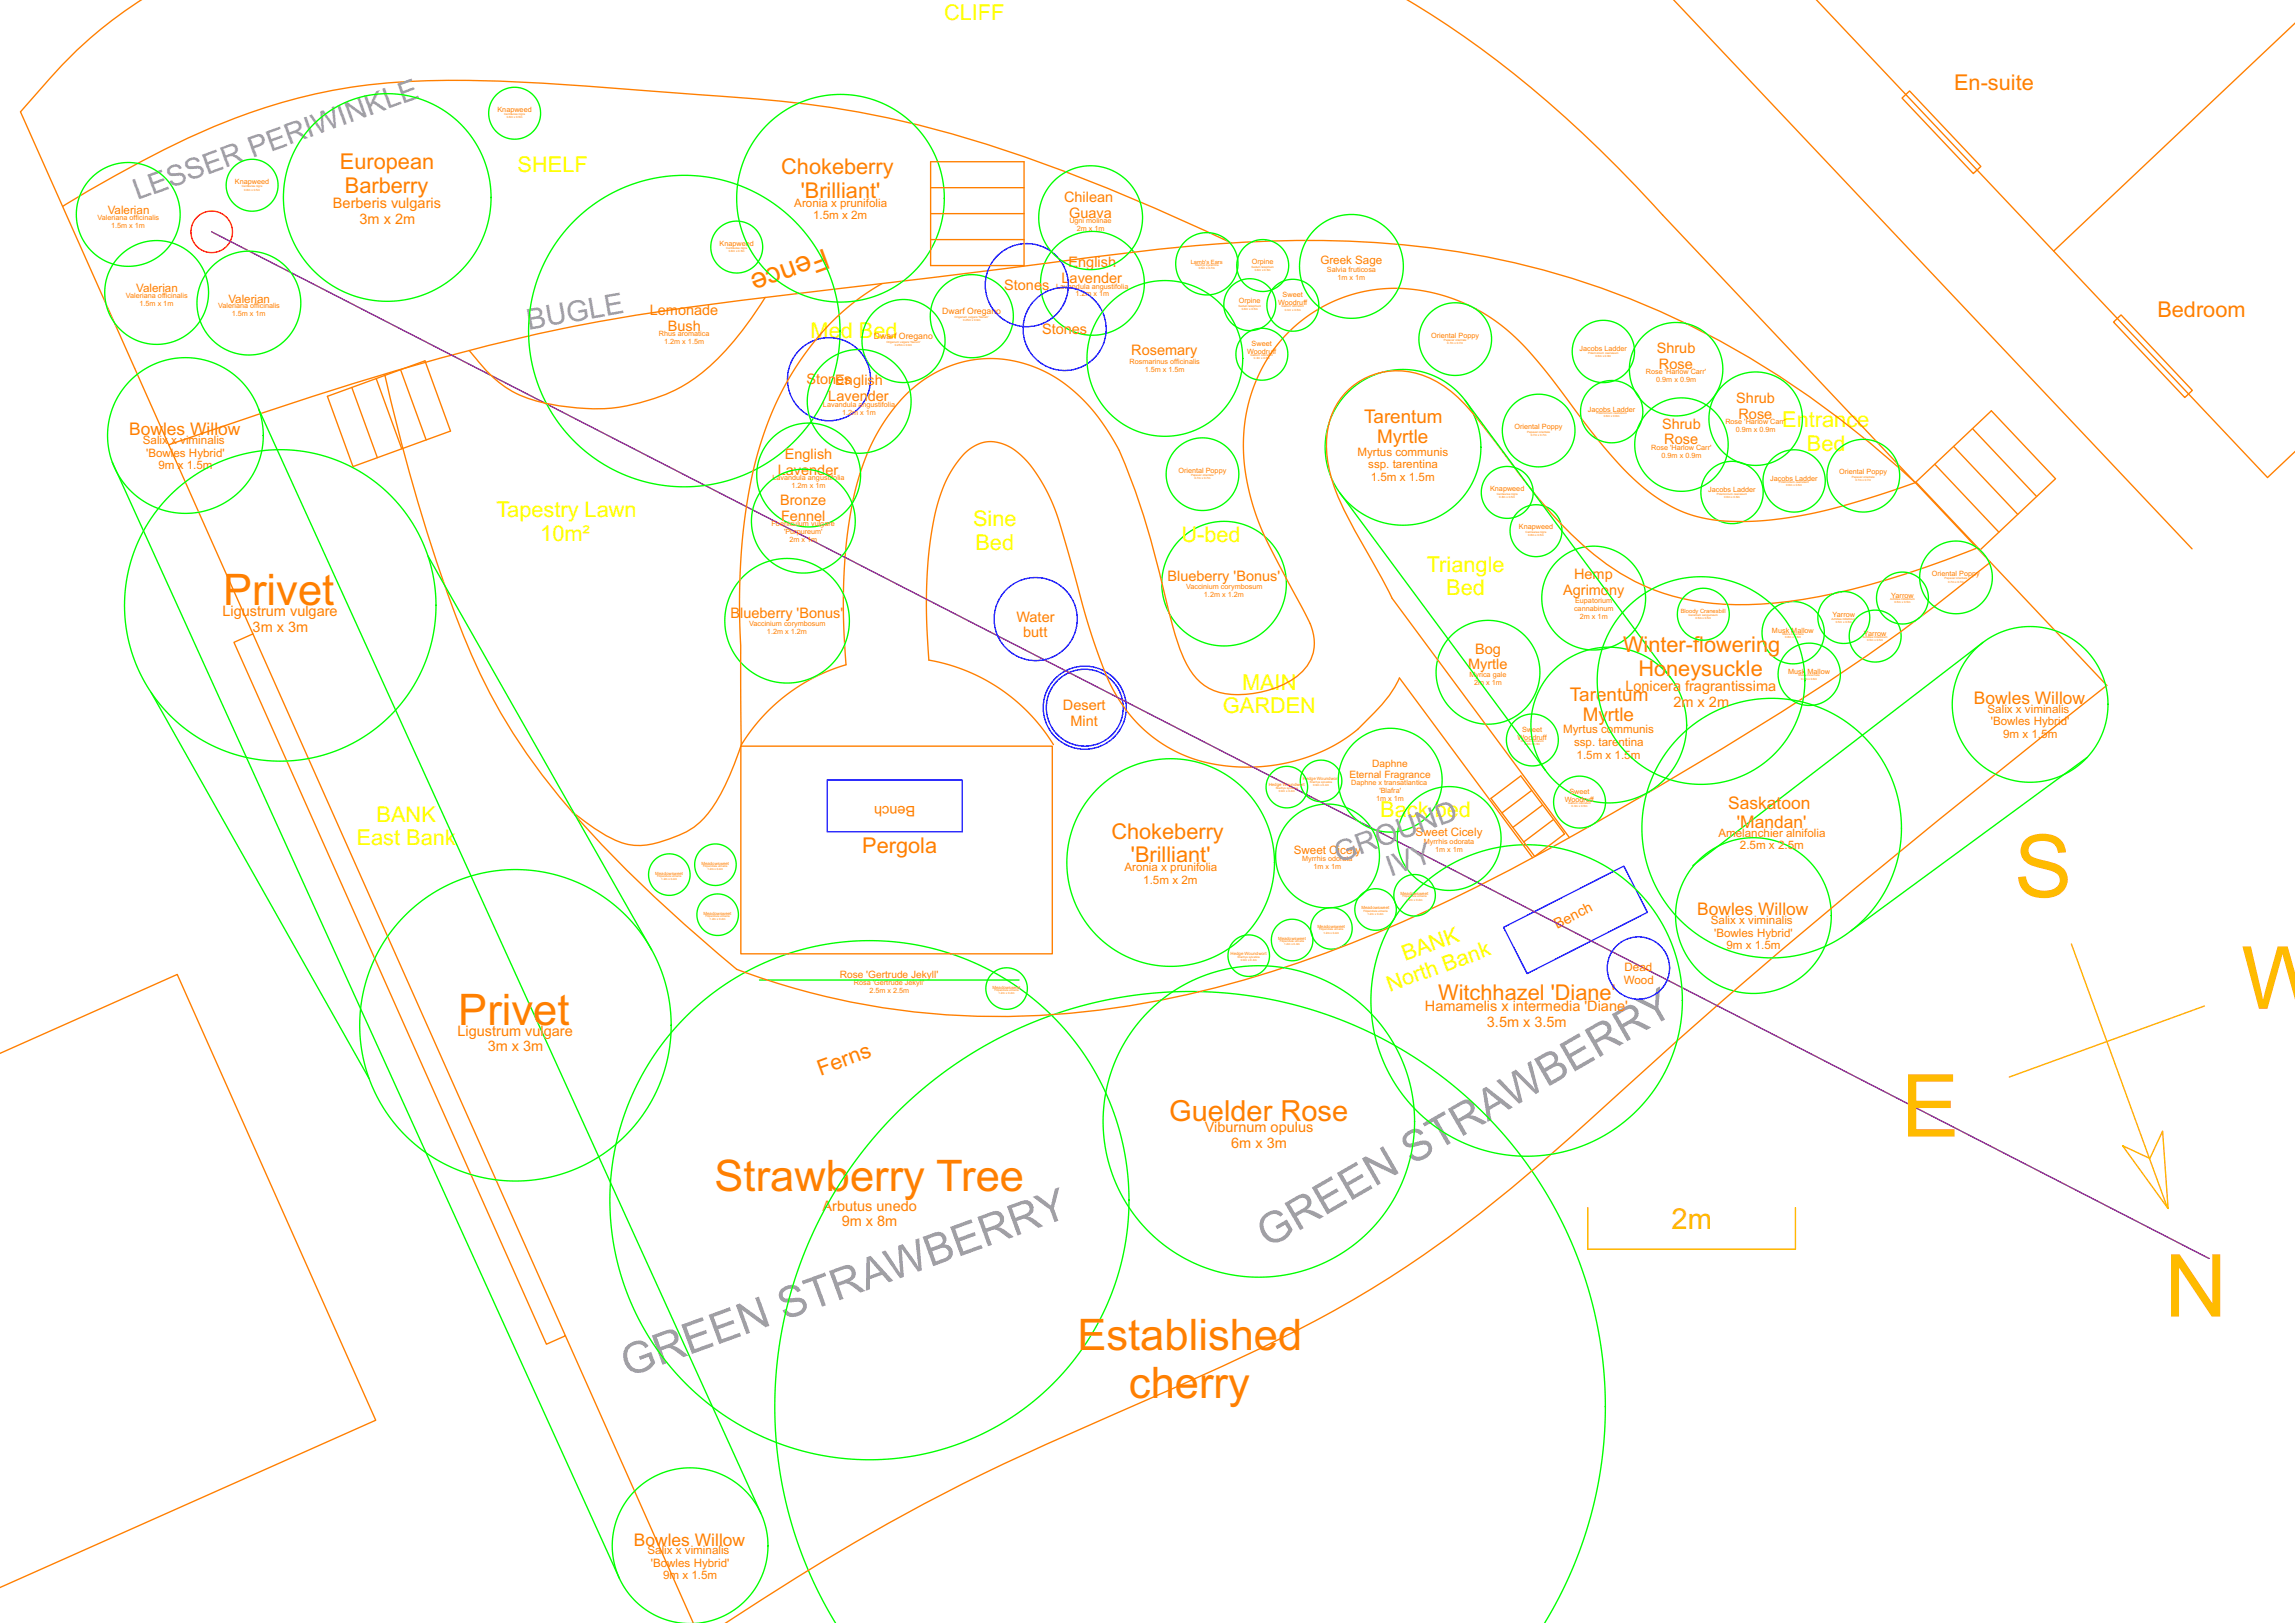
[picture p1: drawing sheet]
<svg xmlns="http://www.w3.org/2000/svg" width="420mm" height="297mm" viewBox="0 0 420 297" stroke-linecap="round" stroke-linejoin="round" font-family="sans-serif">
<defs><g id="words">
<g font-size="15.9" fill="#fb0">
<text x="368.8" y="164.2">S</text>
<text x="410.3" y="184.6">W</text>
<text x="348.1" y="208">E</text>
<text x="396.3" y="241">N</text>
</g>
<g font-size="8" fill="#ff7f00">
<text x="40.9" y="110.7">Privet</text>
<text x="83.9" y="187.6">Privet</text>
<text x="130.8" y="218">Strawberry Tree</text>
<text x="197.3" y="247.2">Established</text>
<text x="206.7" y="255.8">cherry</text>
</g>
<g font-size="8" fill="#a0a0a4">
<text x="232.1" y="228.6" transform="rotate(-30 232.1 228.6)">GREEN STRAWBERRY</text>
<text x="114.9" y="252.1" transform="rotate(-20 114.9 252.1)">GREEN STRAWBERRY</text>
</g>
<g font-size="5.3" fill="#a0a0a4">
<text x="25.2" y="36.6" transform="rotate(-20 25.2 36.6)">LESSER PERIWINKLE</text>
<text x="96.7" y="60.3" transform="rotate(-10 96.7 60.3)">BUGLE</text>
<text x="245" y="157.9" transform="rotate(-20 245 157.9)">GROUND</text>
<text x="254.5" y="160.6" transform="rotate(-20 254.5 160.6)">IVY</text>
</g>
<g font-size="5.3" fill="#ff7f00">
<text x="151" y="45.4" transform="rotate(160 151 45.4)">Fence</text>
<text x="214" y="205.2">Guelder Rose</text>
</g>
<text font-size="5.3" fill="#fb0" x="306" y="224.8">2m</text>
<g font-size="4" fill="#ff0">
<text x="172.8" y="3.6">CLIFF</text>
<text x="94.8" y="31.5">SHELF</text>
<text x="148.4" y="61.9">Med Bed</text>
<text x="326.3" y="78.2">Entrance</text>
<text x="330.8" y="82.5">Bed</text>
<text x="90.9" y="94.6">Tapestry Lawn</text>
<text x="98.9" y="99">10m²</text>
<text x="178.1" y="96.3">Sine</text>
<text x="178.6" y="100.6">Bed</text>
<text x="216.3" y="99.2">U-bed</text>
<text x="261.2" y="104.6">Triangle</text>
<text x="264.8" y="108.9">Bed</text>
<text x="223.9" y="130.6">GARDEN</text>
<text x="227.4" y="126.2">MAIN</text>
<text x="252.7" y="149.4">Back bed</text>
<text x="65.3" y="154.7">East Bank</text>
<text x="69" y="150.4">BANK</text>
<text x="257.2" y="175.9" transform="rotate(-20 257.2 175.9)">BANK</text>
<text x="254.4" y="181.5" transform="rotate(-20 254.4 181.5)">North Bank</text>
</g>
<g font-size="4" fill="#ff7f00">
<text x="357.7" y="16.5">En-suite</text>
<text x="62.2" y="31">European</text>
<text x="63.1" y="35.3">Barberry</text>
<text x="143" y="31.9">Chokeberry</text>
<text x="146.6" y="36.2">'Brilliant'</text>
<text x="395" y="58.1">Bedroom</text>
<text x="297.1" y="119.4">Winter-flowering</text>
<text x="299.9" y="123.7">Honeysuckle</text>
<text x="203.5" y="153.5">Chokeberry</text>
<text x="157.8" y="156.2">Pergola</text>
<text x="207" y="157.8">'Brilliant'</text>
<text x="263.3" y="183.1">Witchhazel 'Diane'</text>
<text x="150.2" y="196.8" transform="rotate(-20 150.2 196.8)">Ferns</text>
</g>
<g font-size="3.5" fill="#ff7f00">
<text x="249.7" y="77.4">Tarentum</text>
<text x="252.1" y="81.1">Myrtle</text>
<text x="287.4" y="128.2">Tarentum</text>
<text x="289.8" y="132">Myrtle</text>
</g>
<g font-size="3.2" fill="#ff7f00">
<text x="23.7" y="79.7">Bowles Willow</text>
<text x="361.4" y="128.9">Bowles Willow</text>
<text x="316.4" y="148.1">Saskatoon</text>
<text x="318" y="151.5">'Mandan'</text>
<text x="310.7" y="167.5">Bowles Willow</text>
<text x="116.1" y="282.9">Bowles Willow</text>
</g>
<g font-size="2.7" fill="#ff7f00">
<text x="61" y="38.1">Berberis vulgaris</text>
<text x="65.8" y="40.9">3m x 2m</text>
<text x="194.8" y="36.9">Chilean</text>
<text x="195.7" y="39.8">Guava</text>
<text x="183.8" y="53.1">Stones</text>
<text x="194.3" y="51.8">Lavender</text>
<text x="195.6" y="48.9">English</text>
<text x="119" y="57.7">Lemonade</text>
<text x="122.2" y="60.6">Bush</text>
<text x="190.8" y="61.1">Stones</text>
<text x="207.1" y="65">Rosemary</text>
<text x="303.3" y="64.7">Shrub</text>
<text x="147.6" y="70.3">StonEnglish</text>
<text x="153.1" y="70.3">es</text>
<text x="303.7" y="67.5">Rose</text>
<text x="151.6" y="73.4">Lavender</text>
<text x="317.9" y="73.7">Shrub</text>
<text x="318.3" y="76.6">Rose</text>
<text x="304.3" y="78.5">Shrub</text>
<text x="304.7" y="81.3">Rose</text>
<text x="142.4" y="86.9">Lavender</text>
<text x="143.7" y="84">English</text>
<text x="142.8" y="92.5">Bronze</text>
<text x="143" y="95.3">Fennel</text>
<text x="213.7" y="106.3">Blueberry 'Bonus'</text>
<text x="288.2" y="106">Hemp</text>
<text x="40.7" y="112.7">Ligustrum vulgare</text>
<text x="133.7" y="113.1">Blueberry 'Bonus'</text>
<text x="186.1" y="113.8">Water</text>
<text x="286.2" y="108.9">Agrimony</text>
<text x="46.2" y="115.6">3m x 3m</text>
<text x="187.3" y="116.6">butt</text>
<text x="270" y="119.6">Bog</text>
<text x="268.8" y="122.5">Myrtle</text>
<text x="194.6" y="130">Desert</text>
<text x="297.6" y="126.5">Lonicera fragrantissima</text>
<text x="306.4" y="129.4">2m x 2m</text>
<text x="196" y="132.9">Mint</text>
<text x="167.6" y="147.5" transform="rotate(-180 167.6 147.5)">Bench</text>
<text x="285.1" y="170" transform="rotate(-27 285.1 170)">Bench</text>
<text x="260.9" y="185">Hamamelis x intermedia 'Diane'</text>
<text x="83.8" y="189.6">Ligustrum vulgare</text>
<text x="272.2" y="187.9">3.5m x 3.5m</text>
<text x="89.3" y="192.4">3m x 3m</text>
<text x="220.6" y="207.2">Viburnum opulus</text>
<text x="225.4" y="210">6m x 3m</text>
<text x="150.6" y="221.6">Arbutus unedo</text>
<text x="154.1" y="224.4">9m x 8m</text>
</g>
<g font-size="2.1" fill="#ff7f00">
<text x="19.7" y="39.2">Valerian</text>
<text x="145.4" y="37.8">Aronia x prunifolia</text>
<text x="148.9" y="40.1">1.5m x 2m</text>
<text x="24.9" y="53.5">Valerian</text>
<text x="241.7" y="48.3">Greek Sage</text>
<text x="41.8" y="55.4">Valerian</text>
<text x="26.2" y="81.3">Salix x viminalis</text>
<text x="26.8" y="83.6">'Bowles Hybrid'</text>
<text x="248.5" y="83.4">Myrtus communis</text>
<text x="29" y="85.9">9m x 1.5m</text>
<text x="250.5" y="85.7">ssp. tarentina</text>
<text x="251" y="88">1.5m x 1.5m</text>
<text x="363.9" y="130.5">Salix x viminalis</text>
<text x="286.2" y="134.2">Myrtus communis</text>
<text x="288.2" y="136.5">ssp. tarentina</text>
<text x="364.5" y="132.8">'Bowles Hybrid'</text>
<text x="366.7" y="135.1">9m x 1.5m</text>
<text x="288.6" y="138.8">1.5m x 1.5m</text>
<text x="259.1" y="153">Sweet Cicely</text>
<text x="314.6" y="153.1">Amelanchier alnifolia</text>
<text x="318.5" y="155.4">2.5m x 2.5m</text>
<text x="205.9" y="159.4">Aronia x prunifolia</text>
<text x="209.3" y="161.7">1.5m x 2m</text>
<text x="236.9" y="156.2">Sweet Cicely</text>
<text x="313.2" y="169.1">Salix x viminalis</text>
<text x="313.8" y="171.4">'Bowles Hybrid'</text>
<text x="316.1" y="173.7">9m x 1.5m</text>
<text x="297.4" y="177.7">Dead</text>
<text x="297.3" y="180">Wood</text>
<text x="118.6" y="284.4">Salix x viminalis</text>
<text x="119.2" y="286.7">'Bowles Hybrid'</text>
<text x="121.4" y="289">9m x 1.5m</text>
</g>
<g font-size="1.9" fill="#ff7f00">
<text x="247" y="142.4">Eternal Fragrance</text>
<text x="251.2" y="140.4">Daphne</text>
<text x="153.7" y="179">Rose 'Gertrude Jekyll'</text>
</g>
<g font-size="1.6" fill="#ff7f00">
<text x="172.5" y="57.5">Dwarf Oregano</text>
<text x="160" y="62.1">Dwarf Oregano</text>
</g>
<g font-size="1.3" fill="#ff7f00">
<text x="91.1" y="20.5">Knapweed</text>
<text x="43" y="33.6">Knapweed</text>
<text x="17.8" y="40.2">Valeriana officinalis</text>
<text x="20.3" y="41.6">1.5m x 1m</text>
<text x="195.8" y="40.8">Ugni molinae</text>
<text x="131.7" y="45">Knapweed</text>
<text x="197.1" y="42.2">2m x 1m</text>
<text x="193.4" y="52.8">Lavandula angustifolia</text>
<text x="229.2" y="48.3">Orpine</text>
<text x="242.9" y="49.7">Salvia fruticosa</text>
<text x="244.8" y="51.2">1m x 1m</text>
<text x="23" y="54.5">Valeriana officinalis</text>
<text x="25.5" y="55.9">1.5m x 1m</text>
<text x="39.9" y="56.4">Valeriana officinalis</text>
<text x="42.4" y="57.9">1.5m x 1m</text>
<text x="196.9" y="54.3">1.2m x 1m</text>
<text x="226.8" y="55.5">Orpine</text>
<text x="234" y="55.9">Woodruff</text>
<text x="234.8" y="54.4">Sweet</text>
<text x="120.6" y="61.5">Rhus aromatica</text>
<text x="121.6" y="63">1.2m x 1.5m</text>
<text x="228.3" y="64.8">Woodruff</text>
<text x="229.1" y="63.4">Sweet</text>
<text x="262" y="61.8">Oriental Poppy</text>
<text x="289.2" y="64.3">Jacobs Ladder</text>
<text x="206.8" y="66.6">Rosmarinus officinalis</text>
<text x="209.6" y="68">1.5m x 1.5m</text>
<text x="301.3" y="68.5">Rose 'Harlow Carr'</text>
<text x="303.2" y="70">0.9m x 0.9m</text>
<text x="150.7" y="74.4">Lavandula angustifolia</text>
<text x="154.2" y="75.9">1.2m x 1m</text>
<text x="290.7" y="75.3">Jacobs Ladder</text>
<text x="315.9" y="77.6">Rose 'Harlow Carr'</text>
<text x="277.3" y="78.5">Oriental Poppy</text>
<text x="302.3" y="82.3">Rose 'Harlow Carr'</text>
<text x="304.2" y="83.8">0.9m x 0.9m</text>
<text x="317.8" y="79">0.9m x 0.9m</text>
<text x="141.4" y="87.9">Lavandula angustifolia</text>
<text x="144.9" y="89.3">1.2m x 1m</text>
<text x="215.7" y="86.5">Oriental Poppy</text>
<text x="272.8" y="89.9">Knapweed</text>
<text x="324.1" y="88">Jacobs Ladder</text>
<text x="336.7" y="86.8">Oriental Poppy</text>
<text x="312.7" y="90.1">Jacobs Ladder</text>
<text x="141.3" y="96.3">Foeniculum vulgare</text>
<text x="143.5" y="97.8">'Purpureum'</text>
<text x="144.5" y="99.2">2m x 1m</text>
<text x="278.1" y="96.9">Knapweed</text>
<text x="217.1" y="107.8">Vaccinium corymbosum</text>
<text x="353.7" y="105.4">Oriental Poppy</text>
<text x="220.4" y="109.2">1.2m x 1.2m</text>
<text x="288.2" y="111.9">cannabinum</text>
<text x="288.4" y="110.4">Eupatorium</text>
<text x="289.2" y="113.3">2m x 1m</text>
<text x="335.5" y="113">Yarrow</text>
<text x="346.2" y="109.4">Yarrow</text>
<text x="137.1" y="114.6">Vaccinium corymbosum</text>
<text x="140.4" y="116">1.2m x 1.2m</text>
<text x="324.4" y="115.8">Musk Mallow</text>
<text x="341.2" y="116.4">Yarrow</text>
<text x="269" y="124">Myrica gale</text>
<text x="269.9" y="125.4">2m x 1m</text>
<text x="327.3" y="123.4">Musk Mallow</text>
<text x="277.8" y="135.4">Woodruff</text>
<text x="278.7" y="134">Sweet</text>
<text x="247.4" y="143.8">Daphne x transatlantica</text>
<text x="251.9" y="146.6">1m x 1m</text>
<text x="252.5" y="145.2">'Blafra'</text>
<text x="286.5" y="146.8">Woodruff</text>
<text x="287.3" y="145.3">Sweet</text>
<text x="260.7" y="154.4">Myrrhis odorata</text>
<text x="262.7" y="155.9">1m x 1m</text>
<text x="238.4" y="157.6">Myrrhis odorata</text>
<text x="240.5" y="159.1">1m x 1m</text>
<text x="156.3" y="180.3">Rosa 'Gertrude Jekyll'</text>
<text x="159.2" y="181.8">2.5m x 2.5m</text>
</g>
<g font-size="1.1" fill="#ff7f00">
<text x="218" y="48.3">Lamb's Ears</text>
<text x="307.7" y="112.2">Bloody Cranesbill</text>
</g>
<g font-size=".8" fill="#ff7f00">
<text x="232.3" y="143.9">Hedge Woundwort</text>
<text x="238.5" y="142.8">Hedge Woundwort</text>
<text x="120" y="160.1">Meadowsweet</text>
<text x="128.4" y="158.2">Meadowsweet</text>
<text x="128.8" y="167.4">Meadowsweet</text>
<text x="249.3" y="166.4">Meadowsweet</text>
<text x="256.4" y="163.8">Meadowsweet</text>
<text x="234" y="172">Meadowsweet</text>
<text x="241.2" y="169.9">Meadowsweet</text>
<text x="225.3" y="174.7">Hedge Woundwort</text>
<text x="181.7" y="180.9">Meadowsweet</text>
</g>
<g font-size=".5" fill="#ff7f00">
<text x="92.3" y="21.1">Centaurea nigra</text>
<text x="92.8" y="21.7">0.8m x 0.5m</text>
<text x="44.2" y="34.3">Centaurea nigra</text>
<text x="44.7" y="34.9">0.8m x 0.5m</text>
<text x="133" y="45.6">Centaurea nigra</text>
<text x="133.4" y="46.2">0.8m x 0.5m</text>
<text x="218.8" y="48.7">Stachys byzantina</text>
<text x="219.5" y="49.2">0.5m x 0.7m</text>
<text x="229.1" y="49">Sedum telephium</text>
<text x="229.7" y="49.6">0.8m x 0.5m</text>
<text x="174.8" y="58.3">Origanum vulgare 'Nanum'</text>
<text x="176.3" y="58.8">0.25m x 0.9m</text>
<text x="226.7" y="56.1">Sedum telephium</text>
<text x="227.3" y="56.7">0.8m x 0.5m</text>
<text x="234.6" y="56.3">Gallium odoratum</text>
<text x="235.2" y="56.8">0.3m x 0.5m</text>
<text x="162.3" y="62.8">Origanum vulgare 'Nanum'</text>
<text x="163.8" y="63.4">0.25m x 0.9m</text>
<text x="228.9" y="65.2">Gallium odoratum</text>
<text x="229.6" y="65.8">0.3m x 0.5m</text>
<text x="264.3" y="62.4">Papaver orientale</text>
<text x="265" y="63">0.7m x 0.7m</text>
<text x="290.7" y="64.7">Polemonium caeruleum</text>
<text x="292.1" y="65.3">0.6m x 0.6m</text>
<text x="292.3" y="75.7">Polemonium caeruleum</text>
<text x="293.6" y="76.3">0.6m x 0.6m</text>
<text x="279.6" y="79.2">Papaver orientale</text>
<text x="280.2" y="79.8">0.7m x 0.7m</text>
<text x="218.1" y="87.2">Papaver orientale</text>
<text x="218.7" y="87.7">0.7m x 0.7m</text>
<text x="325.7" y="88.4">Polemonium caeruleum</text>
<text x="327" y="89">0.6m x 0.6m</text>
<text x="339" y="87.4">Papaver orientale</text>
<text x="339.7" y="88">0.7m x 0.7m</text>
<text x="274" y="90.5">Centaurea nigra</text>
<text x="274.5" y="91.1">0.8m x 0.5m</text>
<text x="314.3" y="90.5">Polemonium caeruleum</text>
<text x="315.6" y="91.1">0.6m x 0.6m</text>
<text x="279.3" y="97.5">Centaurea nigra</text>
<text x="279.8" y="98.1">0.8m x 0.5m</text>
<text x="356" y="106.1">Papaver orientale</text>
<text x="356.6" y="106.6">0.7m x 0.7m</text>
<text x="309.2" y="112.8">Geranium sanguineum</text>
<text x="310.4" y="113.4">0.5m x 0.5m</text>
<text x="335.3" y="113.4">Achillea millefolium</text>
<text x="336.1" y="114">0.5m x 0.5m</text>
<text x="346.1" y="109.8">Achillea millefolium</text>
<text x="346.8" y="110.4">0.5m x 0.5m</text>
<text x="326.3" y="116.2">Malva moschata</text>
<text x="326.8" y="116.8">0.8m x 0.6m</text>
<text x="341.1" y="116.8">Achillea millefolium</text>
<text x="341.8" y="117.4">0.5m x 0.5m</text>
<text x="329.3" y="123.8">Malva moschata</text>
<text x="329.8" y="124.4">0.8m x 0.6m</text>
<text x="278.4" y="135.8">Gallium odoratum</text>
<text x="279.1" y="136.4">0.3m x 0.5m</text>
<text x="239.8" y="143.3">Stachys sylvatica</text>
<text x="240.4" y="143.9">0.9m x 0.4m</text>
<text x="233.6" y="144.4">Stachys sylvatica</text>
<text x="234.1" y="145">0.9m x 0.4m</text>
<text x="287.1" y="147.2">Gallium odoratum</text>
<text x="287.7" y="147.8">0.3m x 0.5m</text>
<text x="120.3" y="160.5">Filipendula ulmaria</text>
<text x="121.1" y="161">1.2m x 0.4m</text>
<text x="128.7" y="158.6">Filipendula ulmaria</text>
<text x="129.5" y="159.2">1.2m x 0.4m</text>
<text x="129.1" y="167.8">Filipendula ulmaria</text>
<text x="249.6" y="166.8">Filipendula ulmaria</text>
<text x="250.4" y="167.4">1.2m x 0.4m</text>
<text x="256.7" y="164.2">Filipendula ulmaria</text>
<text x="257.5" y="164.8">1.2m x 0.4m</text>
<text x="129.9" y="168.4">1.2m x 0.4m</text>
<text x="234.3" y="172.4">Filipendula ulmaria</text>
<text x="235.1" y="173">1.2m x 0.4m</text>
<text x="241.5" y="170.3">Filipendula ulmaria</text>
<text x="242.3" y="170.9">1.2m x 0.4m</text>
<text x="226.6" y="175.3">Stachys sylvatica</text>
<text x="227.2" y="175.9">0.9m x 0.4m</text>
<text x="182" y="181.3">Filipendula ulmaria</text>
<text x="182.8" y="181.9">1.2m x 0.4m</text>
</g>
</g></defs>
<g fill="none" stroke="#0f0" stroke-width=".25">
<path d="M89.9 36.1h.1M172.9 36.3h.1M47.3 74.8l92 202.1M48.2 79.7h.1M153.8 60.6h.1M227.5 65.6h.1M268.2 73.3l37.6 50.7M20.6 84.6l92.8 204.3M245.3 90.2l37.6 50.8M271.1 81.9h.1M78.3 101.7l41 72.1M79.8 110.8h.1"/>
<path d="M363 117.6l-53.1 40.8M27.7 126.7l39.9 70.7M308.8 132.7h.1M330.4 124.6h.1M382.1 138.6l-43.2 31.7M385.9 128.9h.1M233.3 157.9h.1M348.1 151.6h.1M139 179.4h47.6M335.3 167.6h.1M122.9 187.6h.1M308 183.1h.1"/>
<path d="M206.7 219.7h.1M259 205.2h.1M293.9 257.5l-.1-4.3-.4-4.5-.7-4.4-.8-4.2-1.1-4.1-1.4-4.3-1.6-4.2-1.8-3.8-2-3.8-2.4-3.8-2.4-3.5-2.7-3.6-3-3.4-3-3-3.4-3-3.3-2.7-3.6-2.6-3.9-2.4-3.7-2-4-2-4.2-1.7-4-1.3-4.1-1.2-4.4-.9-4.5-.7-4.2-.5-4.5-.1h-4.3l-4.2 .4-4.5 .5-4.2 .8-4.3 1.1-4.3 1.4-4 1.5-3.9 1.7-4 2.1-3.9 2.3-3.5 2.4-3.6 2.7-3.2 2.8-3.2 3.1-2.9 3.1-2.7 3.3-2.7 3.6-2.5 3.8-2.1 3.7-1.8 3.8-1.8 4.1-1.5 4-1.2 4.4-1 4.1-.8 4.4-.5 4.2-.2 4.5v4.6l.2 4.2 .5 4.2 .8 4.5 1 4.3 1.2 4.1 1.5 4 1.8 4.2 2 4 2.1 3.7M293.9 257.5l-.2 5-.5 5.3-.9 5.2-1.3 5.2-1.6 5-1.9 4.7-2.2 4.8-2.5 4.4M293.9 257.5h.1M140.6 282.9l-.2-2.1-.4-2-.7-1.9-1-1.8-1.3-1.6-1.4-1.5-1.7-1.2-1.8-.9-2-.7-2-.4-2.1-.2-2 .2-2 .5-1.9 .8-1.8 1-1.6 1.3-1.4 1.4-1.2 1.8-.9 1.8-.7 1.9-.3 2.1-.1 2 .2 2.1 .5 1.9 .8 2 1.1 1.7 1.3 1.6 1.5 1.4 1.8 1.2 1.8 .8 1.9 .7 2.1 .3M140.6 282.9l-.2 2.6-.8 2.5-1.1 2.4-1.6 2.1-2 1.8-2.2 1.4-2.5 .9-2.6 .5M140.6 282.9h.1"/>
<circle cx="23.5" cy="39.2" r="9.5"/>
<circle cx="46.2" cy="33.9" r="4.8"/>
<circle cx="70.9" cy="36.1" r="19"/>
<circle cx="94.2" cy="20.7" r="4.8"/>
<circle cx="153.9" cy="36.3" r="19"/>
<circle cx="199.7" cy="39.8" r="9.5"/>
<circle cx="28.7" cy="53.5" r="9.5"/>
<circle cx="45.6" cy="55.5" r="9.5"/>
<circle cx="134.9" cy="45.2" r="4.8"/>
<circle cx="177.9" cy="57.9" r="7.6"/>
<circle cx="200" cy="51.9" r="9.5"/>
<circle cx="220.9" cy="48.3" r="5.7"/>
<circle cx="228.8" cy="55.8" r="4.8"/>
<circle cx="231.2" cy="48.6" r="4.8"/>
<circle cx="236.7" cy="55.9" r="4.8"/>
<circle cx="247.4" cy="48.8" r="9.5"/>
<circle cx="33.9" cy="79.7" r="14.3"/>
<circle cx="125.3" cy="60.6" r="28.5"/>
<circle cx="157.3" cy="73.5" r="9.5"/>
<circle cx="165.4" cy="62.4" r="7.6"/>
<circle cx="213.3" cy="65.6" r="14.3"/>
<circle cx="231" cy="64.8" r="4.8"/>
<circle cx="266.4" cy="62.1" r="6.7"/>
<circle cx="281.7" cy="78.8" r="6.7"/>
<circle cx="293.5" cy="64.3" r="5.7"/>
<circle cx="295.1" cy="75.3" r="5.7"/>
<circle cx="306.9" cy="67.6" r="8.6"/>
<circle cx="321.4" cy="76.6" r="8.6"/>
<circle cx="147.1" cy="95.4" r="9.5"/>
<circle cx="148" cy="86.9" r="9.5"/>
<circle cx="220.1" cy="86.8" r="6.7"/>
<circle cx="256.9" cy="81.9" r="14.3"/>
<circle cx="275.9" cy="90.1" r="4.8"/>
<circle cx="281.2" cy="97.1" r="4.8"/>
<circle cx="307.8" cy="81.4" r="8.6"/>
<circle cx="317.1" cy="90.1" r="5.7"/>
<circle cx="328.5" cy="88" r="5.7"/>
<circle cx="341.1" cy="87.1" r="6.7"/>
<circle cx="51.3" cy="110.8" r="28.5"/>
<circle cx="144.1" cy="113.6" r="11.4"/>
<circle cx="224.1" cy="106.8" r="11.4"/>
<circle cx="291.8" cy="109.5" r="9.5"/>
<circle cx="311.8" cy="112.4" r="4.8"/>
<circle cx="328.3" cy="115.8" r="5.7"/>
<circle cx="337.6" cy="113" r="4.8"/>
<circle cx="343.3" cy="116.4" r="4.8"/>
<circle cx="348.3" cy="109.5" r="4.8"/>
<circle cx="358.1" cy="105.7" r="6.7"/>
<circle cx="272.4" cy="123" r="9.5"/>
<circle cx="280.5" cy="135.4" r="4.8"/>
<circle cx="294.5" cy="132.7" r="14.3"/>
<circle cx="311.4" cy="124.6" r="19"/>
<circle cx="331.2" cy="123.4" r="5.7"/>
<circle cx="371.7" cy="128.9" r="14.3"/>
<circle cx="131" cy="158.3" r="3.8"/>
<circle cx="214.3" cy="157.9" r="19"/>
<circle cx="235.6" cy="144.1" r="3.8"/>
<circle cx="241.9" cy="142.9" r="3.8"/>
<circle cx="243" cy="156.7" r="9.5"/>
<circle cx="254.5" cy="142.8" r="9.5"/>
<circle cx="265.3" cy="153.5" r="9.5"/>
<circle cx="289.2" cy="146.8" r="4.8"/>
<circle cx="324.4" cy="151.6" r="23.8"/>
<circle cx="122.5" cy="160.1" r="3.8"/>
<circle cx="131.4" cy="167.4" r="3.8"/>
<circle cx="228.6" cy="174.9" r="3.8"/>
<circle cx="236.6" cy="172" r="3.8"/>
<circle cx="243.8" cy="169.9" r="3.8"/>
<circle cx="251.8" cy="166.5" r="3.8"/>
<circle cx="259" cy="163.9" r="3.8"/>
<circle cx="321" cy="167.6" r="14.3"/>
<circle cx="94.4" cy="187.6" r="28.5"/>
<circle cx="184.3" cy="180.9" r="3.8"/>
<circle cx="279.5" cy="183.1" r="28.5"/>
<circle cx="159.2" cy="219.7" r="47.5"/>
<circle cx="230.5" cy="205.2" r="28.5"/>
</g>
<g fill="none" stroke="#00f" stroke-width=".25">
<path d="M151.4 142.7h24.7v9.5h-24.7zM275.3 169.7l22-11.2 4.3 8.5-22 11.2z"/>
<circle cx="188" cy="52.2" r="7.6"/>
<circle cx="151.8" cy="69.4" r="7.6"/>
<circle cx="194.9" cy="60.2" r="7.6"/>
<circle cx="189.6" cy="113.3" r="7.6"/>
<circle cx="198.6" cy="129.5" r="7"/>
<circle cx="198.6" cy="129.5" r="7.6"/>
<circle cx="300" cy="177.2" r="5.7"/>
</g>
<g fill="none" stroke="#ff7f00" stroke-width=".25">
<path d="M25.9 -.1a81.2 81.2 0 0 0-19.1 17.1l-3 3.5 42.5 95.5M257.6 -.1a189.8 189.8 0 0 1 38 30.2l68.8 72.8M306.4 0l94.9 100.4M332.5 -.1l82.6 87.5 5.1-4.8M348.2 18l1.4-1.4 13 13.9-1.3 1.3zM420.2 4.2l-44.2 41.8M11.5 37.8a222.5 222.5 0 0 1 29.3-15.3 104.9 104.9 0 0 1 41.8-7.8 566.6 566.6 0 0 1 42.6 2.4 285.3 285.3 0 0 1 32.9 3.6 227.8 227.8 0 0 1 43.4 13.3 447.9 447.9 0 0 1 23.9 10.5M170.4 29.6h17.1v19h-17.1zM170.4 39.1h17.1M170.4 34.4h17.1M140.1 54.4a52.4 52.4 0 0 1-12.8 14.8 33.7 33.7 0 0 1-24.8 5.1 21.9 21.9 0 0 1-11.9-4.9l-2-2.1-2.7-3.2M161.5 51.9l-3.9 2.5-3.4 2.7-3.2 3.1-3.1 3.8-2.7 4-2.4 4.3-1.9 4.3-1.8 5-1.3 4.8-1 5.1-.7 5.3-.5 5.6-.2 8.3 .2 7.5 .1 18.2"/>
<path d="M170.4 43.9h17.1M386.9 58.9l1.4-1.3 13.1 13.8-1.4 1.4zM59.9 72.5l17.9-6.5 4.7 12.9-17.9 6.5zM64.4 70.9l4.7 12.9M68.9 69.3l4.7 12.8M70.4 68.6a327.9 327.9 0 0 0 15.2 49.5 110.5 110.5 0 0 0 21.2 32.8 268.7 268.7 0 0 0 28.1 26.5 140 140 0 0 0 76.3 5.9 218.6 218.6 0 0 0 52.4-17.7 560.5 560.5 0 0 0 45.7-25 446.1 446.1 0 0 0 43.6-28.6l11.5-9.1M73.3 67.7l4.7 12.8M361.1 78.4l11.8 12.5M30.9 81.4l4.6-1.6a629 629 0 0 1 58.4-17.7 426.8 426.8 0 0 1 50.6-8.2l32.7-3.9a1427 1427 0 0 1 42.4-5.1 189.6 189.6 0 0 1 51.6 1.9 152.3 152.3 0 0 1 64.6 29.1l7.4 5.9 7.4 6.5-6.8 2.4-6.4 1.9-4.4 1.1-4.6 .9-4.9 .6-4.5 .2-4.2-.1-3.5-.6-3.2-1-3-1.5-3.2-2.1-3-2.6-2.6-2.6-3.6-4.2-8.9-11.8-4-4.8-1.9-1.9-2.1-1.9-1.9-1.5-2.1-1.4-3.1-1.6-3.3-1.4-3.4-.9-3.6-.6-3.3-.1-3.3 .2-3.3 .6-3.1 1-3.5 1.7-3.2 2.1-2.9 2.5-2.5 2.9-2 3.2-1.7 3.5-1.1 3.7-.7 3.9-.2 3.7 .3 3.7 .7 4.1 1.1 4 1.1 2.8 1.3 2.9 7.3 13.8a9.3 9.3 0 0 1 .8 7 10 10 0 0 1-5.8 5.5 18.8 18.8 0 0 1-10.9 1.2 9.9 9.9 0 0 1-6.7-6.2 93.8 93.8 0 0 1-4.3-14.6 118.2 118.2 0 0 0-8.2-24.6l-1.7-2.8-1.8-2.6-1.9-2.2-2-2-2.2-1.7-2.2-1.4-2.4-1.2-2.5-.9-2.7-.7-2.5-.3-2.5 .1-2.6 .3-2.5 .7-2.4 .9-2.4 1.3-2.2 1.6-1.9 1.7-1.7 1.9-1.8 2.3-1.5 2.4-1.3 2.3-1.1 2.5-1 3-.9 2.9-.7 3.4-.6 3.7-.7 7.7-.2 8.4 .5 9-2.9 1-2.9 1.2-2.6 1.5-2.6 1.8-2.4 2.1-2.1 2.2-2 2.3-1.7 2.6M350.8 88.2l13.8-13 11.7 12.4-13.8 13.1zM354.2 85l11.7 12.4M357.7 81.7l11.7 12.4"/>
<path d="M42.8 117.6l3.5-1.6 57.2 128.5-3.5 1.5zM361.9 100.3a143.4 143.4 0 0 1-34.9 9.8 50.1 50.1 0 0 1-24.3-2.2 47.2 47.2 0 0 1-17-12.1 176.5 176.5 0 0 1-13-16.3 35.7 35.7 0 0 0-9.2-9.4 13.4 13.4 0 0 0-17.7 2.4 15 15 0 0 0-2.6 12.4 40.5 40.5 0 0 0 5.1 12.7l4.6 8 2 3.9 32.4 43.8M364.4 102.9l21.3 22.5a1821.5 1821.5 0 0 0-74.5 61.4l-7.8 6.9a574.8 574.8 0 0 1-33.4 29.1 212.5 212.5 0 0 1-45 26.7l-2.6 1.2a1929.3 1929.3 0 0 0-42.4 19 424.9 424.9 0 0 0-47.2 27.4M135.6 136.6h57.1v38h-57.1zM135.7 136.4a43.3 43.3 0 0 1-6.1 12.4 14.7 14.7 0 0 1-7.9 5 11.5 11.5 0 0 1-10.9-1l-2.5-1.6-3.5-2.6M192.9 136.3l-2-2.9-2.4-2.8-2.6-2.4-2.7-2.1-3.2-1.9-3.1-1.4-3.3-1.2-3.5-.8-.5-8 .1-7 .6-6.6 1.1-6 .7-2.3 .8-2.4 .9-1.7 1.2-1.8 1.3-1.7 1-1 1.4-.8 1.4-.5 1.3-.2 1.4 .2 1.5 .5 1.4 .8 1.4 1.2 1.3 1.4 2.5 3.7 1.5 2.9 1.3 3.2 5.5 19.5 1.7 5.1 1.9 4.8 1.6 3.3 2.1 3 2.3 2.5 2.6 2.2 2 1.4 2.1 1.2 2.2 .9 2.4 .8 2.4 .5 2.7 .4 2.8 .1 2.6-.1 2.7-.3 2.7-.5 2.6-.7 2.6-.9 2.3-1.1 2.2-1.3 2.3-1.5 1.3-1.3a30.4 30.4 0 0 0 6.9-8.6l24.4 32.9M273 146.1l5.4-4.1 8 10.6-5.4 4.1zM280.4 144.7l-5.4 4.1M282.4 147.3l-5.4 4.1M284.4 150l-5.4 4.1M0 192.8l32.4-14.5 36.4 81.6-68.8 30.7M103.5 244.5l23.4 52.6"/>
</g>
<circle cx="38.8" cy="42.4" r="3.8" fill="none" stroke="#f00" stroke-width=".25"/>
<path d="M38.8 42.4l365.6 187.9" fill="none" stroke="#800080" stroke-width=".25"/>
<path d="M379.2 172.8l17.6 48.2M403.6 184.1l-35.7 13M388.6 209.7l5 2.3 2.3-5 1 14.2zM290.7 221v7.6h38v-7.6" fill="none" stroke="#fb0" stroke-width=".25"/>
<use href="#words"/>
</svg>
